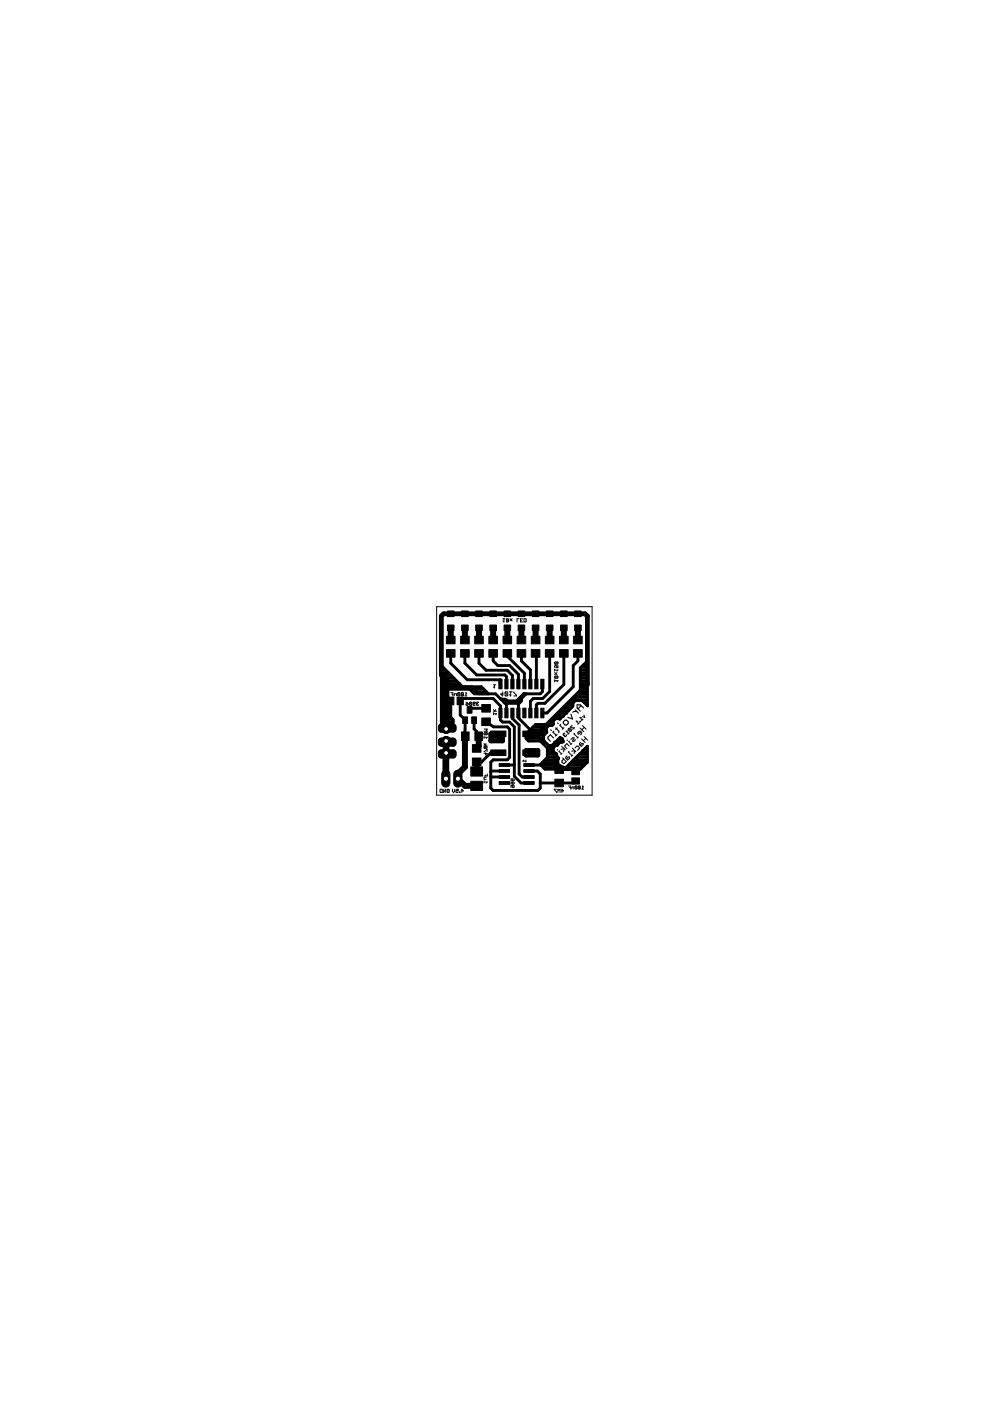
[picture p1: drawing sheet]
<svg xmlns="http://www.w3.org/2000/svg" width="210mm" height="297mm" viewBox="0 0 210 297" stroke-linecap="round" stroke-linejoin="round" font-family="sans-serif">
<g fill="#000" stroke="#000" stroke-width=".21">
<path d="M106.6 131.6l.2 .3zM106.6 131.2h.5zM106.8 131.2v.7zM107.4 131.3v.5zM107.4 131.8l.1 .1zM107.4 131.3l.4 .5zM107.5 131.9h.2zM107.5 131.2l-.1 .1zM107.7 131.9l.1-.1zM107.5 131.2h.2zM107.8 131.3v.5zM107.7 131.2l.1 .1z"/>
<path d="M108.1 131.6l.5-.4zM108.1 131.2l.5 .4zM109.6 131.2v.7zM109.6 131.2h.5zM110.4 131.2v.7zM110.4 131.2h.4zM110.4 131.5h.2zM110.4 131.9h.4zM111.1 131.2v.7zM111.1 131.2h.3zM111.4 131.2l.2 .1zM111.1 131.9h.3z"/>
<path d="M111.6 131.3v.5zM111.4 131.9l.2-.1zM96 146.9v.7zM95.6 146.9h.4zM95.8 147.2h.2zM96.3 147.2v.4zM96.4 147.1l-.1 .1zM96.8 147.1v.5zM96.4 147.1h.4zM97 147v.4zM97 147.4l.2 .2zM97.2 146.9l-.2 .1z"/>
<path d="M97.2 147.6h.2zM97.2 146.9h.2zM97.4 147.6l.1-.2zM97.5 147v.4zM97.4 146.9l.1 .1zM97 147l.5 .4zM97.8 147v.4zM97.8 147.4l.1 .2zM97.9 146.9l-.1 .1zM97.9 147.6h.2zM97.9 146.9h.2zM98.3 147.4l-.2 .2z"/>
<path d="M98.3 147v.4zM98.1 146.9l.2 .1zM97.8 147l.5 .4zM98.8 146.9v.7zM98.8 148.9l.2 .1zM98.8 149.3v.1zM98.8 149.3l.1-.1zM98.8 149.4l.1 .1zM98.9 149.2h.3zM98.8 146.9l.2 .2zM98.6 147.6h.4zM99 149l.2 .2z"/>
<path d="M98.9 149.5h.2zM99.2 149.2v.2zM99.2 149.4l-.1 .1zM99.5 149v.4zM99.5 149.4l.2 .1zM99.5 149l.2-.1zM99.7 149.5h.2zM99.7 148.9h.2zM99.9 149.5l.1-.1zM100 149v.4zM99.9 148.9l.1 .1zM99.5 149l.5 .4z"/>
<path d="M100.3 149v.4zM100.3 149l.1-.1zM100.3 149.4l.1 .1zM100.4 148.9h.2zM100.4 149.5h.2zM100.6 148.9l.2 .1zM100.3 149.2h.3zM100.8 149.4l-.2 .1zM100.8 149v.1zM100.6 149.2l.2-.1zM101 149v.1zM101 149.1l.2 .1z"/>
<path d="M101 149.3v.1zM101 149.4l.2 .1zM101 149l.2-.1zM101.2 149.2h.1zM101.2 149.2l-.2 .1zM101.2 149.5h.2zM101.2 148.9h.2zM101.4 149.5l.1-.1zM101.4 148.9l.1 .1zM102.6 159.7h.7zM102.6 158.3v.3zM102.6 158.6l.1 .1z"/>
<path d="M102.6 158h.7zM102.6 157.6l.2 .4zM102.6 156.1v.4zM102.6 155.4v.3zM102.6 155.7l.1 .1zM102.6 155h.7zM102.7 158.7h.5zM102.6 158.3l.1-.1zM102.7 158.7l.5-.5zM102.7 155.8h.5zM102.7 155.3l-.1 .1zM102.7 155.8l.5-.5z"/>
<path d="M103 157.6l-.2 .4zM103.1 156.5l.2-.2zM103.1 154.8l.2-.2zM103.2 158.9l-.5 .5zM103.2 158.7l.1-.1zM102.7 158.2h.5zM103.2 155.8l.1-.1zM102.7 155.3h.5zM102.9 160l.4-.3zM103.3 158.9v.5zM103.3 158.3v.3zM103.2 158.2l.1 .1z"/>
<path d="M102.6 156.3h.7zM103.3 155.4v.3zM103.2 155.3l.1 .1zM103.1 154.8l.2 .2zM102.6 154.6h.7zM104.6 145.6l.3 .3zM104.6 145.2h.5zM104.6 151.1v.5zM104.6 150.8h.7zM104.6 150.5l.3 .3zM104.9 145.2v.7zM105.1 150.5l-.2 .3z"/>
<path d="M105.3 151.3l-.2 .3zM104.6 151.3h.7zM106.1 147.1h.6zM106.6 146.7v.9zM106.1 147.1l.5 .5zM107.1 146.8v.6zM107.1 147.4l.1 .2zM107.1 146.8l.6 .6zM107.2 147.6h.3zM107.2 146.7l-.1 .1zM107.5 147.6l.2-.2zM107.2 146.7h.3z"/>
<path d="M107.7 146.8v.6zM107.5 146.7l.2 .1zM108 147.3l.3 .3zM108 146.7h.6zM108.3 146.7v.9zM108.9 147.6h.6zM108.9 146.7v.1zM109.5 147.4v.2zM108.9 146.8l.6 .6zM117.6 144.1v.4zM117.6 143.5v.2zM117.6 143.7l.1 .1z"/>
<path d="M117.6 143l.5-.4zM117.6 141.9v.4zM117.6 141.2v.2zM117.6 141.4l.1 .2zM117.6 140.5v.2zM117.6 140.7l.1 .1zM117.7 143.8h.5zM117.7 143.3l-.1 .2zM118.2 143.3l-.5 .5zM117.6 141.2l.1-.1zM117.7 140.8h.5zM117.6 140.5l.1-.1z"/>
<path d="M118.2 140.4l-.5 .4zM118.1 141.3l-.1 .3zM117.7 141.1h.3zM118.1 144.5l.2-.2zM117.6 142.6l.5 .4zM118.1 142.3l.2-.2zM118 141.1l.1 .1zM118.2 158.9l.1 .1zM118.2 143.8l.1-.1zM117.7 143.3h.5zM118.2 140.8l.1-.1zM117.7 140.4h.5z"/>
<path d="M117.6 144.3h.7zM118.3 143.5v.2zM118.2 143.3l.1 .2zM117.6 142.1h.7zM118.3 141.1v.5zM118 141.6h.3zM118.3 140.5v.2zM118.2 140.4l.1 .1zM118.5 159.3l.5 .5zM118.7 159.2l-.2 .1zM119.2 159.7l-.3 .3zM119.4 155.6v.2z"/>
<path d="M119.4 155.8l.1 .1zM119.6 158.7l-.1 .7zM119.5 155.9h.2zM119.6 155.5l-.2 .1zM119 158.9l.6-.2zM119.8 155.8l-.1 .1zM119.7 155.9v.2zM119.7 156.1h.1zM119.6 155.5h.2zM119.8 156.1h.1zM119.8 158v.3zM119.8 158.3l.4 .4z"/>
<path d="M119.1 158.2l.8 .8zM119.9 156.1l.2-.1zM120 155l.5 .5zM120.1 155.8v.2zM119.8 158l.4-.3zM120.2 156.9l.1 .1zM120 155h.4zM120.5 154.6v.1zM120.5 154.7l.3 .4zM120.5 159.4l.8 .8zM120.6 157.2l.5 .6zM120.6 159.3l-.1 .1z"/>
<path d="M120.6 154.4l-.1 .2zM120.2 157.7l.5 .5zM120.7 155.4l-.3 .3zM120.7 157.1l-.1 .1zM120.6 154.4h.2zM120.8 155.1h.2zM121 155.1l.2-.2zM121 154v.2zM121 154l.2-.1zM121 154.2l.1 .1zM120.8 154.4l.4 .3zM121.2 154.7v.2z"/>
<path d="M120.5 154.7h.7zM121.2 153.9h.1zM121.2 157.6l-.2 .3zM121.4 156.9v.3zM121.4 156.9l.3-.2zM121 156.8l.4-.4zM121.4 154.6l.4-.3zM121.4 157.2h.3zM121.7 156.4v.3zM121.4 156.4h.3zM121.7 155.6l.8 .8zM121.9 159.1l-.2 .7z"/>
<path d="M121.1 154.3h.7zM121.8 155.5l-.1 .1zM121.2 159.3l.7-.2zM121.9 158.6l.4-.4zM122.1 156.8l-.4 .4zM121.3 158.6l.8 .8zM122.2 152.9l.5 .5zM122.3 158.2h.3zM122.2 152.9h.3zM122.5 155.3v.3zM122.5 155.6l.2 .1zM122.6 158.2l.2 .3z"/>
<path d="M122.6 156.2l-.2 .3zM122.7 155.7l.5-.5zM122.5 155.3l.3-.3zM122.8 158.5v.2zM122.4 159.1l.4-.4zM122.8 153.2l-.3 .4zM122.9 157.6v.3zM122.9 157.9l.4 .4zM122.9 153l.1 .1zM123 152.1l.4 .5zM123 154.3l.8 .8zM123 152.9l-.1 .1z"/>
<path d="M123 153.1l.1-.1zM123.1 155.8l.2-.2zM122.8 155h.3zM123 152.9l.1 .1zM122.9 157.6l.2-.2zM123.3 158.3l.3-.4zM123 152.1h.3zM123.3 156.7l.8 .7zM123.3 155.3v.3zM123.1 155l.2 .3zM123.4 157.6l-.4 .4zM123.6 152.5l-.3 .3z"/>
<path d="M123.6 157.6v.3zM123.4 157.6h.2zM123.8 151.6l.2 .5zM123.4 154.7l.5-.5zM123.5 151.9l.5 .2zM124.2 156.5l-.5 .6zM123.5 153.8l.8 .8zM123.8 156.1l.8 .8zM93.3 167.4v.5zM93.3 167.4l.1-.1zM93.3 167.9l.1 .1zM93.4 167.3h.4z"/>
<path d="M93.8 167.3v.7zM93.4 168h.4zM94.1 167.3v.7zM94.5 167.3v.7zM94.5 167.3l-.4 .7zM94.8 167.4l.1-.1zM94.8 167.7v.2zM94.8 167.7h.2zM94.9 167.3h.2zM94.8 167.9l.1 .1zM95.1 167.3l.1 .1zM94.9 168h.2z"/>
<path d="M95.2 167.4v.5zM95.2 167.9l-.1 .1zM95.9 167.3v.5zM95.9 167.8l.3 .2zM96.4 167.3v.5zM96.2 168l.2-.2zM96.7 167.3h.4zM96.7 167.7v.2zM96.7 167.9l.1 .1zM96.7 167.7l.1-.1zM96.8 168h.2zM97 168l.1-.1z"/>
<path d="M97.1 167.3v.4zM96.9 167.6l.2 .1zM97.4 168h.1zM97.4 167.9h.1zM97.9 167.3v.7zM97.9 167.3l.4 .4zM97.8 167.7h.5zM102.6 165.6v.4zM102.6 164.8v.4zM102.6 164.8h.5zM102.6 164.5h.7zM102.6 165.2l.1 .1z"/>
<path d="M102.9 159.6v.4zM103 164.3v.2zM103.1 166l.2-.2zM102.7 165.3h.4zM102.6 165.8h.7zM103.3 164.1v.4zM108.4 165.1v.5zM108.4 165.1h.3zM108.4 165.8v.5zM108.4 165.8h.3zM108.4 166.5v.5zM108.4 166.5h.3z"/>
<path d="M108.6 165.4v.1zM108.6 165.5l.1 .1zM108.6 166.2l.1 .1zM108.6 166.9l.1 .1zM108.7 165.1l-.1 .3zM108.7 165.6h.2zM108.7 165.8l-.1 .2zM108.7 166.3h.2zM108.7 166.5l-.1 .2zM108.7 167h.2zM109 165.5l-.1 .1zM108.9 166.3l.1-.1z"/>
<path d="M108.9 167l.1-.1zM109 165.2v.3zM108.9 165.1l.1 .1zM109 165.9v.3zM108.9 165.8l.1 .1zM109 166.6v.3zM108.9 166.5l.1 .1zM110.8 161.4h.7zM111.1 161.1l-.3 .3zM111.5 161.1v.5zM117.5 167.4l.5 .5zM117.5 167.3h.5z"/>
<path d="M118.3 167.3v.7zM118.3 167.3l.2 .3zM118.7 167.3v.7zM118.5 167.6l.2-.3zM119.1 167.3v.7zM119.1 167.3l.4 .4zM119.1 161.3v.3zM119.1 161.3l.4-.4zM119.3 160.7l.8 .8zM119.1 161.6l.3 .3zM119 167.7h.5zM119.4 161.9h.3z"/>
<path d="M120 160.5v.3zM120 160.8l.4 .4zM119.7 161.9l.4-.4zM120.2 160.3l-.2 .2zM120.4 161.2l.4-.4zM120.5 160.5l-.4 .4zM120.8 160.5v.3zM120.5 160.5h.3zM121 166.6v.7zM120.5 166.6h.5zM120.8 167h.2zM121.2 167v.3z"/>
<path d="M121.3 166.9l-.1 .1zM121.4 160.1l-.2 .3zM121.7 166.9v.4zM121.3 166.9h.4zM121.9 166.7v.5zM121.9 167.2l.1 .1zM121.9 166.7l.1-.1zM122 167.3h.3zM122 166.6h.3zM122.4 167.2l-.1 .1zM122.4 166.7v.5zM122.3 166.6l.1 .1z"/>
<path d="M121.9 166.7l.5 .5zM122.6 166.7v.5zM122.6 167.2l.1 .1zM122.7 166.6l-.1 .1zM122.7 167.3h.2zM122.7 166.6h.2zM123 167.2l-.1 .1zM123 166.7v.5zM122.9 166.6l.1 .1zM122.6 166.7l.4 .5zM123.5 166.6v.7zM123.5 166.6l.2 .3z"/>
<path d="M123.3 167.3h.4z"/>
</g>
<g fill="#000" stroke="#000" stroke-width=".23">
<path d="M116.2 156.3v.3zM116.2 156.6l.5 .6zM116.7 155.8l-.5 .5zM116.7 154.7l.2 .2zM117.2 155.2l.7 .7zM116.7 155.8l.7 .7zM117.4 155.1l-.2 .1zM117.8 154.3l.7 .7zM117.7 156.1l.4-.4zM118.2 154.3l-.4 .4zM118.2 153.3l.2 .1zM118.5 155v.4z"/>
<path d="M118.7 153.8l.7 .7zM118.9 153.6l-.2 .2zM119.4 153v.4zM119.4 153l.4-.3zM119.2 154.6l.3-.3zM119.4 153.4l.4 .3zM119.8 152.7h.3zM119.8 153.7h.3zM120.1 152.7l.4 .3zM120.5 153.4l-.4 .3zM120.5 153v.4zM121.1 151.4l.3 1z"/>
<path d="M120.4 152.1l1 .3zM121.5 151l.1-.1zM121.6 150.9h.7zM122.4 149.4v.7zM122.4 150.1l.6 .7zM122 150.5l.6 .7zM122.4 149.4h.6zM122.5 150.3l.7-.7zM123 149.4l.7 .7z"/>
</g>
<g fill="#000" stroke="#000" stroke-width=".21">
<path d="M94.9 132.5h1.4v1.2h-1.4zM94.9 129.5h1.4v1.2h-1.4zM94.7 137.7h1.8v1.6h-1.8zM94.7 134.9h1.8v1.6h-1.8zM97.9 132.5h1.4v1.2h-1.4zM97.9 129.5h1.4v1.2h-1.4zM97.7 137.7h1.8v1.6h-1.8zM97.7 134.9h1.8v1.6h-1.8zM100.9 132.5h1.4v1.2h-1.4zM100.9 129.5h1.4v1.2h-1.4zM100.6 137.7h1.9v1.6h-1.9zM100.6 134.9h1.9v1.6h-1.9z"/>
<path d="M103.9 132.5h1.4v1.2h-1.4zM103.9 129.5h1.4v1.2h-1.4zM103.7 137.7h1.8v1.6h-1.8zM103.7 134.9h1.8v1.6h-1.8zM106.9 132.5h1.4v1.2h-1.4zM106.9 129.5h1.4v1.2h-1.4zM106.7 137.7h1.8v1.6h-1.8zM106.7 134.9h1.8v1.6h-1.8zM109.9 132.5h1.4v1.2h-1.4zM109.9 129.5h1.4v1.2h-1.4zM109.6 137.7h1.9v1.6h-1.9zM109.6 134.9h1.9v1.6h-1.9z"/>
<path d="M112.9 132.5h1.4v1.2h-1.4zM112.9 129.5h1.4v1.2h-1.4zM112.6 137.7h1.9v1.6h-1.9zM112.6 134.9h1.9v1.6h-1.9zM115.8 132.5h1.4v1.2h-1.4zM115.8 129.5h1.4v1.2h-1.4zM115.6 137.7h1.9v1.6h-1.9zM115.6 134.9h1.9v1.6h-1.9zM118.8 132.5h1.4v1.2h-1.4zM118.8 129.5h1.4v1.2h-1.4zM118.6 137.7h1.9v1.6h-1.9zM118.6 134.9h1.9v1.6h-1.9z"/>
<path d="M121.8 132.5h1.4v1.2h-1.4zM121.8 129.5h1.4v1.2h-1.4zM121.6 137.7h1.8v1.6h-1.8zM121.6 134.9h1.8v1.6h-1.8zM94.9 147.8h1.3v1.6h-1.3zM96.9 147.8h1.3v1.6h-1.3zM98.1 152h1v1.4h-1zM97.9 155.2h1.6v1.8h-1.6zM99.1 149.8h1v1.4h-1zM100 152h1v1.4h-1zM100.2 157.9h1.8v1.6h-1.8zM100.7 155.2h1.6v1.8h-1.6z"/>
<path d="M102.1 152.2h1.9v1.6h-1.9zM102.1 149.4h1.9v1.6h-1.9zM105.8 144h.6v2h-.6zM105.8 150.2h.6v2h-.6zM104.1 155h3.2v1.2h-3.2zM104.1 159h3.2v1.2h-3.2zM107 144h.7v2h-.7zM107 150.2h.7v2h-.7zM108.3 144h.7v2h-.7zM108.3 150.2h.7v2h-.7zM109.6 144h.7v2h-.7zM109.6 150.2h.7v2h-.7z"/>
<path d="M110.8 144h.7v2h-.7zM110.8 150.2h.7v2h-.7zM112.1 144h.7v2h-.7zM112.1 150.2h.7v2h-.7zM113.4 144h.7v2h-.7zM113.4 150.2h.7v2h-.7zM110.8 155h3.3v1.2h-3.3zM110.8 159h3.3v1.2h-3.3zM114.7 144h.6v2h-.6zM114.7 150.2h.6v2h-.6zM100.2 160.7h1.8v1.6h-1.8zM99.8 165.6h2.5v2h-2.5z"/>
<path d="M99.8 162.6h2.5v1.9h-2.5zM105.8 165.7h2.2v.6h-2.2zM105.8 164.4h2.2v.6h-2.2zM105.8 163.2h2.2v.6h-2.2zM105.8 161.9h2.2v.6h-2.2zM111.1 161.9h2.2v.6h-2.2zM111.1 163.2h2.2v.6h-2.2zM111.1 164.4h2.2v.6h-2.2zM111.1 165.7h2.2v.6h-2.2zM117.6 162.4h1.9v1.6h-1.9zM117.6 165.2h1.9v1.6h-1.9zM121.2 164.9h1.6v1.3h-1.6z"/>
<path d="M121.2 162.9h1.6v1.4h-1.6z"/>
</g>
<g fill="#000" stroke="#000" stroke-width=".61">
<path d="M107.6 138.5v.6zM113.6 138.5l.1 .2zM93.6 141.1v13zM93.6 154.1h2.5zM93.6 141.5h.3zM93.6 142h.9zM94.6 148.6h1zM94.6 145.6h5.5zM94.6 146.6v1.5zM95.1 146.1l-.5 .5zM93.6 147.8h1zM93.6 147.2h1z"/>
<path d="M93.6 146.7h1zM93.6 148.4h1.2zM95.1 146.1h4.5zM93.6 142.6h1.5zM93.6 149h1.8zM95.6 149.1v3zM94.6 148.1l1 1zM93.6 151.8h2zM93.6 151.3h2zM93.6 150.7h2zM93.6 150.1h2zM93.6 149.5h2z"/>
<path d="M95.6 138.5v2.1zM93.6 143.2h2.1zM93.6 152.4h2.3zM96.1 152.6v1.5zM95.6 152.1l.5 .5zM93.6 153.6h2.5zM93.6 153h2.5zM93.6 143.8h2.6zM93.6 144.4h3.2zM93.6 144.9h3.8zM97.6 151.6l1.1 1.1zM97.6 148.6v3z"/>
<path d="M93.6 145.5h4.4zM93.6 141.1l4.5 4.5zM98.1 148.1l-.5 .5zM98.6 155.1v.9zM98.6 156l.1 .1zM98.6 138.5v2.1zM98.6 152.7v1.9zM98.6 154.6v.5zM95.6 140.6l3.5 3.5zM99.6 146.1l1 1zM99.9 150.2l-.3 .3zM100.1 145.6l1.5 1.5z"/>
<path d="M100.5 152.7v1.9zM100.6 147.1h3zM100.5 154.6l.6 .5zM101.1 155.1v.9zM98.6 140.6l2.5 2.5zM101.1 156l.4 .1zM101.6 147.1h3.5zM101.6 138.5v2.1zM98.1 145.6h4zM93.6 146.1h8.9zM99.9 150.2h3.2zM101.6 140.6l1.5 1.5z"/>
<path d="M100.1 146.7h3zM102.1 145.6l1.5 1.5zM104.1 159.6l-2 2zM98.1 148.1h6.5zM104.6 138.5v1.6zM103.1 153l1.5 1.1zM105.1 147.1l1.1 1.1zM104.6 140.1l1 1zM104.1 159.6h1.6zM106.1 148.1l1 1zM99.1 144.1h7zM106.1 144.1v.9z"/>
<path d="M106.1 149.7v1.5zM104.6 148.1l1.5 1.6zM106.1 151.2v1.5zM106.2 148.2h.9zM106.1 152.7l.5 .4zM106.3 148.4h.6zM107.1 148.2l.3 .2zM107.1 149.1h3zM101.1 143.1h6zM107.4 148.4v2.8zM107.4 143.4v1.6zM107.1 143.1l.3 .3z"/>
<path d="M106.1 148.1l1.5 .5zM104.6 154.1h3zM103.1 142.1h4.5zM106.6 153.1h1.5zM107.6 154.1l.5 .5zM105.6 141.1h2.5zM108.6 151.2v1.1zM108.6 143.2v1.8zM107.6 142.1l1 1.1zM108.1 153.1l.9 1zM107.6 148.6h2zM109.9 148.2l1.2-1.1z"/>
<path d="M109.9 148.2v3zM109.9 143v2zM108.1 141.1l1.8 1.9zM110.6 148.6l-.5 .5zM108.6 152.3l1.5 1.4zM106.9 149h3.3zM110.6 148.1v.5zM110.6 148.1l.9-1zM109.8 148.4h.8zM110.6 138.5v1.6zM110.4 147.8h.4zM111.1 147.1h3.5z"/>
<path d="M111.1 147.1l-1.5 1.5zM111.2 142.7v2.3zM107.6 139.1l3.6 3.6zM110.9 147.2h.5zM111.5 155.6v1zM111.5 156.6l.6 .5zM111.1 147.1h.4zM112.1 157.1h2.5zM112.5 142v3zM110.6 140.1l1.9 1.9zM112.5 148.7v2.5zM112.5 148.7l.5-.6z"/>
<path d="M113 148.1h2.1zM109.9 152.2l3.4 3.4zM111.5 155.6l2.1-2zM113.7 138.7v6.3zM113.7 149.4v1.8zM113.7 149.4l.3-.3zM114 149.1h1.5zM114.6 147.1l.4-.4zM114.6 157.1l1.5 1.5zM115 145v1.7zM115.1 148.1l1.4-1.5zM115.3 156.5v.3z"/>
<path d="M115.3 156.1v.4zM115.4 155.8l-.1 .3zM111.5 156.5h3.8zM112 157.1h3.4zM111.5 155.9h3.9zM115.3 156.8l.1 .4zM115.7 155.5l-.3 .3zM115.5 149.1l4-4zM115.7 155.5l.2-.3zM115.8 154.5v.4zM115.9 154.2l-.1 .3zM112.4 154.7h3.4z"/>
<path d="M115.1 157.6h.8zM111.8 155.3h4.1zM115.8 154.9l.1 .3zM115.9 154.2l.3-.3zM115 151.2h1zM116 151.2l5.5-5.6zM113 154.2h3zM113.6 153.6h2.5zM116.1 158.6v2zM115.4 157.2l.8 .7zM116.2 153.9l.3-.1zM116.2 157.9l.3 .2z"/>
<path d="M116.5 153.8h.4zM116.5 138.5v8.1zM116.5 158.1h.4zM117 153.8l.3-.2zM116.9 158.1l.3-.2zM117.3 158.7v.4zM117.4 158.4l-.1 .3zM117.3 153.1v.4zM117.4 152.7l-.1 .4zM116.1 158.8h1.2zM116.1 153.6h1.2zM116.6 153h.7z"/>
<path d="M116.1 159.4h1.2zM117.3 159.1l.1 .3zM117.4 158.4l.2-.2zM117.4 152.7l.3-.2zM117.5 157.7l-.3 .2zM113.6 155.6l4 4zM117.6 157.4l-.1 .3zM115.7 158.2h1.9zM117.6 158.2l.4-.2zM117.7 152.5l.3-.1zM117.4 159.4l.4 .4zM117.2 152.4h.6z"/>
<path d="M117.8 159.8l.1 .2zM117.6 157.4l.3-.2zM116.1 159.9h1.8zM118 158h.2zM118 152.4h.4zM117.9 157.2l.3-.2zM118.3 157.7l-.1 .3zM118.3 157.7l.3-.2zM118.4 152.4l.3 .1zM118.4 156.7l-.1 .2zM117.5 157.6h.9zM118.6 156.6l-.2 .1z"/>
<path d="M118.6 157.5l.3-.1zM118.7 152.5l.6-.6zM118.6 152.4h.1zM118.8 156.4l-.2 .2zM118.7 156.5h.2zM118.9 157.4h.3zM118.8 156.4l.2 .1zM119.3 157.3l.1-.1zM119 156.6l.3 .3zM119.3 151.9l.2-.1zM119.3 156.9v.1zM118.1 157.1h1.2z"/>
<path d="M119.3 157l.1 .2zM117.8 151.8h1.6zM119.5 151.6v.2zM119.8 151.4l-.3 .2zM119.5 138.5v6.6zM119.8 151.4l.3-.2zM118.4 151.3h1.6zM120.3 150.9l-.2 .3zM120.3 150.9l.3-.3zM119 150.7h1.5zM121.1 150.1l-.4 .4zM119.5 150.1h1.6z"/>
<path d="M121.2 150l.2-.3zM121.5 149.2v.5zM121.6 148.9l-.1 .3zM120.1 149.5h1.4zM121.5 141.1v4.5zM121.5 141.1l1-1zM120.7 149h.9zM121.6 148.9l.3-.2zM121.9 148.7l.3-.2zM122.2 148.5h.4zM122.5 138.5v1.6zM122.6 148.5h.6z"/>
<path d="M122.9 159.9l-.3 .3zM123 141.6v5zM116.1 153.6l6.9-7zM123.2 148.5l.4 .2zM123.6 159.2l-.7 .6zM123.6 148.7l.1 .1zM123.6 159.1v.1zM123.6 159.1l.2-.1zM123.8 148.9l.7 .7zM124.1 158.6l-.3 .4zM124.4 158.4l-.3 .2zM124.5 158.3l-.1 .1z"/>
<path d="M124.5 140.1v9.5zM124.5 140.1l-1.5 1.5zM122.8 159.9h1.7zM123.4 159.4h1.1zM124 158.8h.5zM123.9 149h.6zM121.3 148.4h3.2zM121.8 147.8h2.7zM122.4 147.2h2.1zM123 146.7h1.5zM123 146.1h1.5zM123 145.5h1.5z"/>
<path d="M123 144.9h1.5zM123 144.4h1.5zM123 143.8h1.5zM123 143.2h1.5zM123 142.6h1.5zM123 142h1.5zM123.2 141.5h1.3zM123.8 140.9h.7zM124.4 140.3h.1zM101.1 161.5l.1 .1zM101.2 161.6h.9zM104.1 161.6l.5-.5z"/>
<path d="M104.1 164.6v2.5zM104.1 163.6v1zM104.1 161.6v2zM104.1 163.6l.1-.1zM104.1 164.6l.1 .1zM104.2 163.5h2.7zM104.2 164.7h2.7zM104.6 161.1h3zM104.1 167.1l.5 .5zM108.1 160.6l-.5 .5zM108.1 154.6v6zM106.9 162.2h2.1z"/>
<path d="M109 162.1v2.5zM109 154.1v8zM109 162.1v.1zM110.1 153.7v10.4zM109 164.6l1.5 1.4zM110.1 164.1l.6 .6zM110.5 166h1.7zM110.7 164.7h1.5zM112.2 163.5h1.7zM104.6 167.6h9.4zM114.6 162.1l.9 1zM113.9 163.5l.7 .6z"/>
<path d="M114.6 166.1v1zM114.6 164.1v2zM114 167.6l.6-.5zM114.6 166v.1zM115.5 163.1h7.5zM116.1 160.6l-1.5 1.5zM112.2 162.2h5.4zM117.6 159.6v2.6zM117.9 160l.1 .1zM118 160.1l.2 .4zM116.1 160.5h2.1zM118.3 161.5v.3z"/>
<path d="M118.3 161.2v.3zM118.3 161v.2zM115 161.7h3.3zM115.6 161.1h2.7zM118.4 160.8l-.1 .2zM118.3 161.8l.1 .3zM118.4 160.7v.1zM118.2 160.5l.2 .2zM114.7 162.2h3.8zM117.6 162.2l1 1zM114.6 166h4zM118.4 162.1l.2 .2z"/>
<path d="M118.6 162.4l.2 .1zM118.8 162.5l.1 .1zM118.9 162.6l.2 .1zM119.2 162.7h.2zM119.4 162.7h.2zM119.6 162.7h.2zM119.8 162.7l.4-.1zM120.4 162.4l-.2 .2zM120.6 162.2l-.2 .2zM120.8 162l-.2 .2zM121.2 161.5l-.3 .4zM121.5 161.3l-.3 .2z"/>
<path d="M121.6 161.2l-.1 .1zM118.6 163.2h3zM118.6 166h3zM121.6 161.2l.1-.1zM121.7 161.1l.2-.3zM121.6 163.2l.4 .4zM122 160.7l-.1 .1zM121.6 166l.4-.4zM122.2 160.6l-.2 .1zM122.2 160.5l.2-.1zM122.5 160.2l-.1 .2zM123 163.1l1.5-1.5z"/>
<path d="M115.3 162.8h8zM120.5 162.2h3.4zM121.1 161.7h3.4zM124.5 158.2v3.4zM121.7 161.1h2.8zM122.3 160.5h2.2z"/>
</g>
<g fill="#000" stroke="#000" stroke-width="1">
<path d="M93.6 130.6v12.5zM93.6 130.6l.5-.5zM94.1 130.1h1.5zM95.6 130.1h3zM98.6 130.1h3zM101.6 130.1h3zM104.6 130.1h3zM107.6 130.1h3zM110.6 130.1h3zM113.6 130.1h2.9zM116.5 130.1h3zM119.5 130.1h3z"/>
<path d="M122.5 130.1h1.5zM124 130.1l.5 .5zM93.6 143.1l1 1zM104.1 155.6h1.6zM104.1 155.6v1.5zM105.1 155.6l-.5 .5zM104.6 156.1h1zM106.1 155.6h.5zM105.1 155.6h1zM105.6 156.1l.5 .5zM106.1 155.6v1zM104.1 157.1h2.5z"/>
<path d="M106.6 155.6v1.5zM111.5 159.6h1zM111.5 159.6v.5zM111.5 159.1v.5zM112.5 155.6h.8zM113.6 155.6h.4zM113.3 155.6h.3zM114 155.6l10.5-10.5zM114 159.1v1zM111.5 159.1h2.5zM124.5 130.6v14.5zM111.5 160.1h2.5z"/>
</g>
<g fill="#000" stroke="#000" stroke-width="1.4">
<path d="M93.6 154.1v.5zM93.6 159.6v.5zM93.6 157.6h2.5zM93.6 157.1v.5zM93.6 154.6h1zM94.1 154.6h2zM93.6 154.6h.5zM94.6 154.1h1.5zM93.6 154.1h1zM94.6 154.1l-.5 .5zM94.6 144.1v1.5zM94.6 145.6v3z"/>
<path d="M94.6 148.6v5.5zM94.6 157.1h1.5zM94.6 159.6l-.5 .5zM93.6 159.6h1zM93.6 157.1h1zM94.6 157.1v2.5zM94.6 159.6l.5 .5zM96.1 154.1v.5zM96.1 157.1v.5zM94.6 159.6h1.5zM93.6 160.1h.5zM94.5 159.7v5.4z"/>
<path d="M95.1 160.1h1zM96.1 159.6v.5z"/>
</g>
<g fill="#000">
<circle cx="117.8" cy="159.8" r=".31"/>
<circle cx="118.4" cy="156.7" r=".31"/>
<circle cx="119" cy="156.5" r=".31"/>
<circle cx="119" cy="156.6" r=".31"/>
<circle cx="119.3" cy="157.3" r=".31"/>
<circle cx="118.6" cy="162.4" r=".31"/>
<circle cx="118.9" cy="162.6" r=".31"/>
<circle cx="119.2" cy="162.7" r=".31"/>
<circle cx="119.6" cy="162.7" r=".31"/>
<circle cx="120.2" cy="162.6" r=".31"/>
<circle cx="120.6" cy="162.2" r=".31"/>
<circle cx="122" cy="160.7" r=".31"/>
</g>
<path d="M109.9 151.2v1z" fill="#000" stroke="#000" stroke-width=".42"/>
<g fill="#000" stroke="#000" stroke-width="1.3">
<path d="M95.6 133.1v2.6zM98.6 133.1v2.6zM101.6 133.1v2.6zM104.6 133.1v2.6zM107.6 133.1v2.6zM110.6 133.1v2.6zM113.6 133.1v2.6zM116.5 133.1v2.6zM119.5 133.1v2.6zM122.5 133.1v2.6zM98.6 157.2v5.4zM98.7 156.1l-.1 1.1z"/>
<path d="M101.5 158.1l-.4 .6zM101.5 156.1v2zM97.1 164.1v1zM97.1 165.1l1.5 1.5zM98.6 162.6l-1.5 1.5zM98.6 166.6h2.5zM101.1 161.5v2.1z"/>
</g>
<path d="M97.1 164.1v1.9z" fill="#000" stroke="#000" stroke-width="1.9"/>
<circle cx="97.1" cy="165.1" r=".55" fill="#fff" stroke="#000" stroke-width=".21"/>
<path d="M94.5 164.1v1.9z" fill="#000" stroke="#000" stroke-width="1.9"/>
<circle cx="94.5" cy="165.1" r=".55" fill="#fff" stroke="#000" stroke-width=".21"/>
<circle cx="94.6" cy="154.6" r=".93" fill="#000" stroke="#000" stroke-width=".21"/>
<circle cx="94.6" cy="154.6" r=".51" fill="#fff" stroke="#000" stroke-width=".21"/>
<circle cx="94.6" cy="157.1" r=".93" fill="#000" stroke="#000" stroke-width=".21"/>
<circle cx="94.6" cy="157.1" r=".51" fill="#fff" stroke="#000" stroke-width=".21"/>
<circle cx="94.6" cy="159.6" r=".93" fill="#000" stroke="#000" stroke-width=".21"/>
<circle cx="94.6" cy="159.6" r=".51" fill="#fff" stroke="#000" stroke-width=".21"/>
<path d="M97.1 164.1v1.9z" fill="#000" stroke="#000" stroke-width="1.9"/>
<circle cx="97.1" cy="165.1" r=".55" fill="#fff" stroke="#000" stroke-width=".21"/>
<path d="M94.5 164.1v1.9z" fill="#000" stroke="#000" stroke-width="1.9"/>
<circle cx="94.5" cy="165.1" r=".55" fill="#fff" stroke="#000" stroke-width=".21"/>
<circle cx="94.6" cy="154.6" r=".93" fill="#000" stroke="#000" stroke-width=".21"/>
<circle cx="94.6" cy="154.6" r=".51" fill="#fff" stroke="#000" stroke-width=".21"/>
<circle cx="94.6" cy="157.1" r=".93" fill="#000" stroke="#000" stroke-width=".21"/>
<circle cx="94.6" cy="157.1" r=".51" fill="#fff" stroke="#000" stroke-width=".21"/>
<circle cx="94.6" cy="159.6" r=".93" fill="#000" stroke="#000" stroke-width=".21"/>
<circle cx="94.6" cy="159.6" r=".51" fill="#fff" stroke="#000" stroke-width=".21"/>
<path d="M92.6 128.6h32.9zM125.5 128.6v40zM92.6 128.6v40zM92.6 168.6h32.9z" fill="#000" stroke="#000" stroke-width=".21"/>
</svg>
